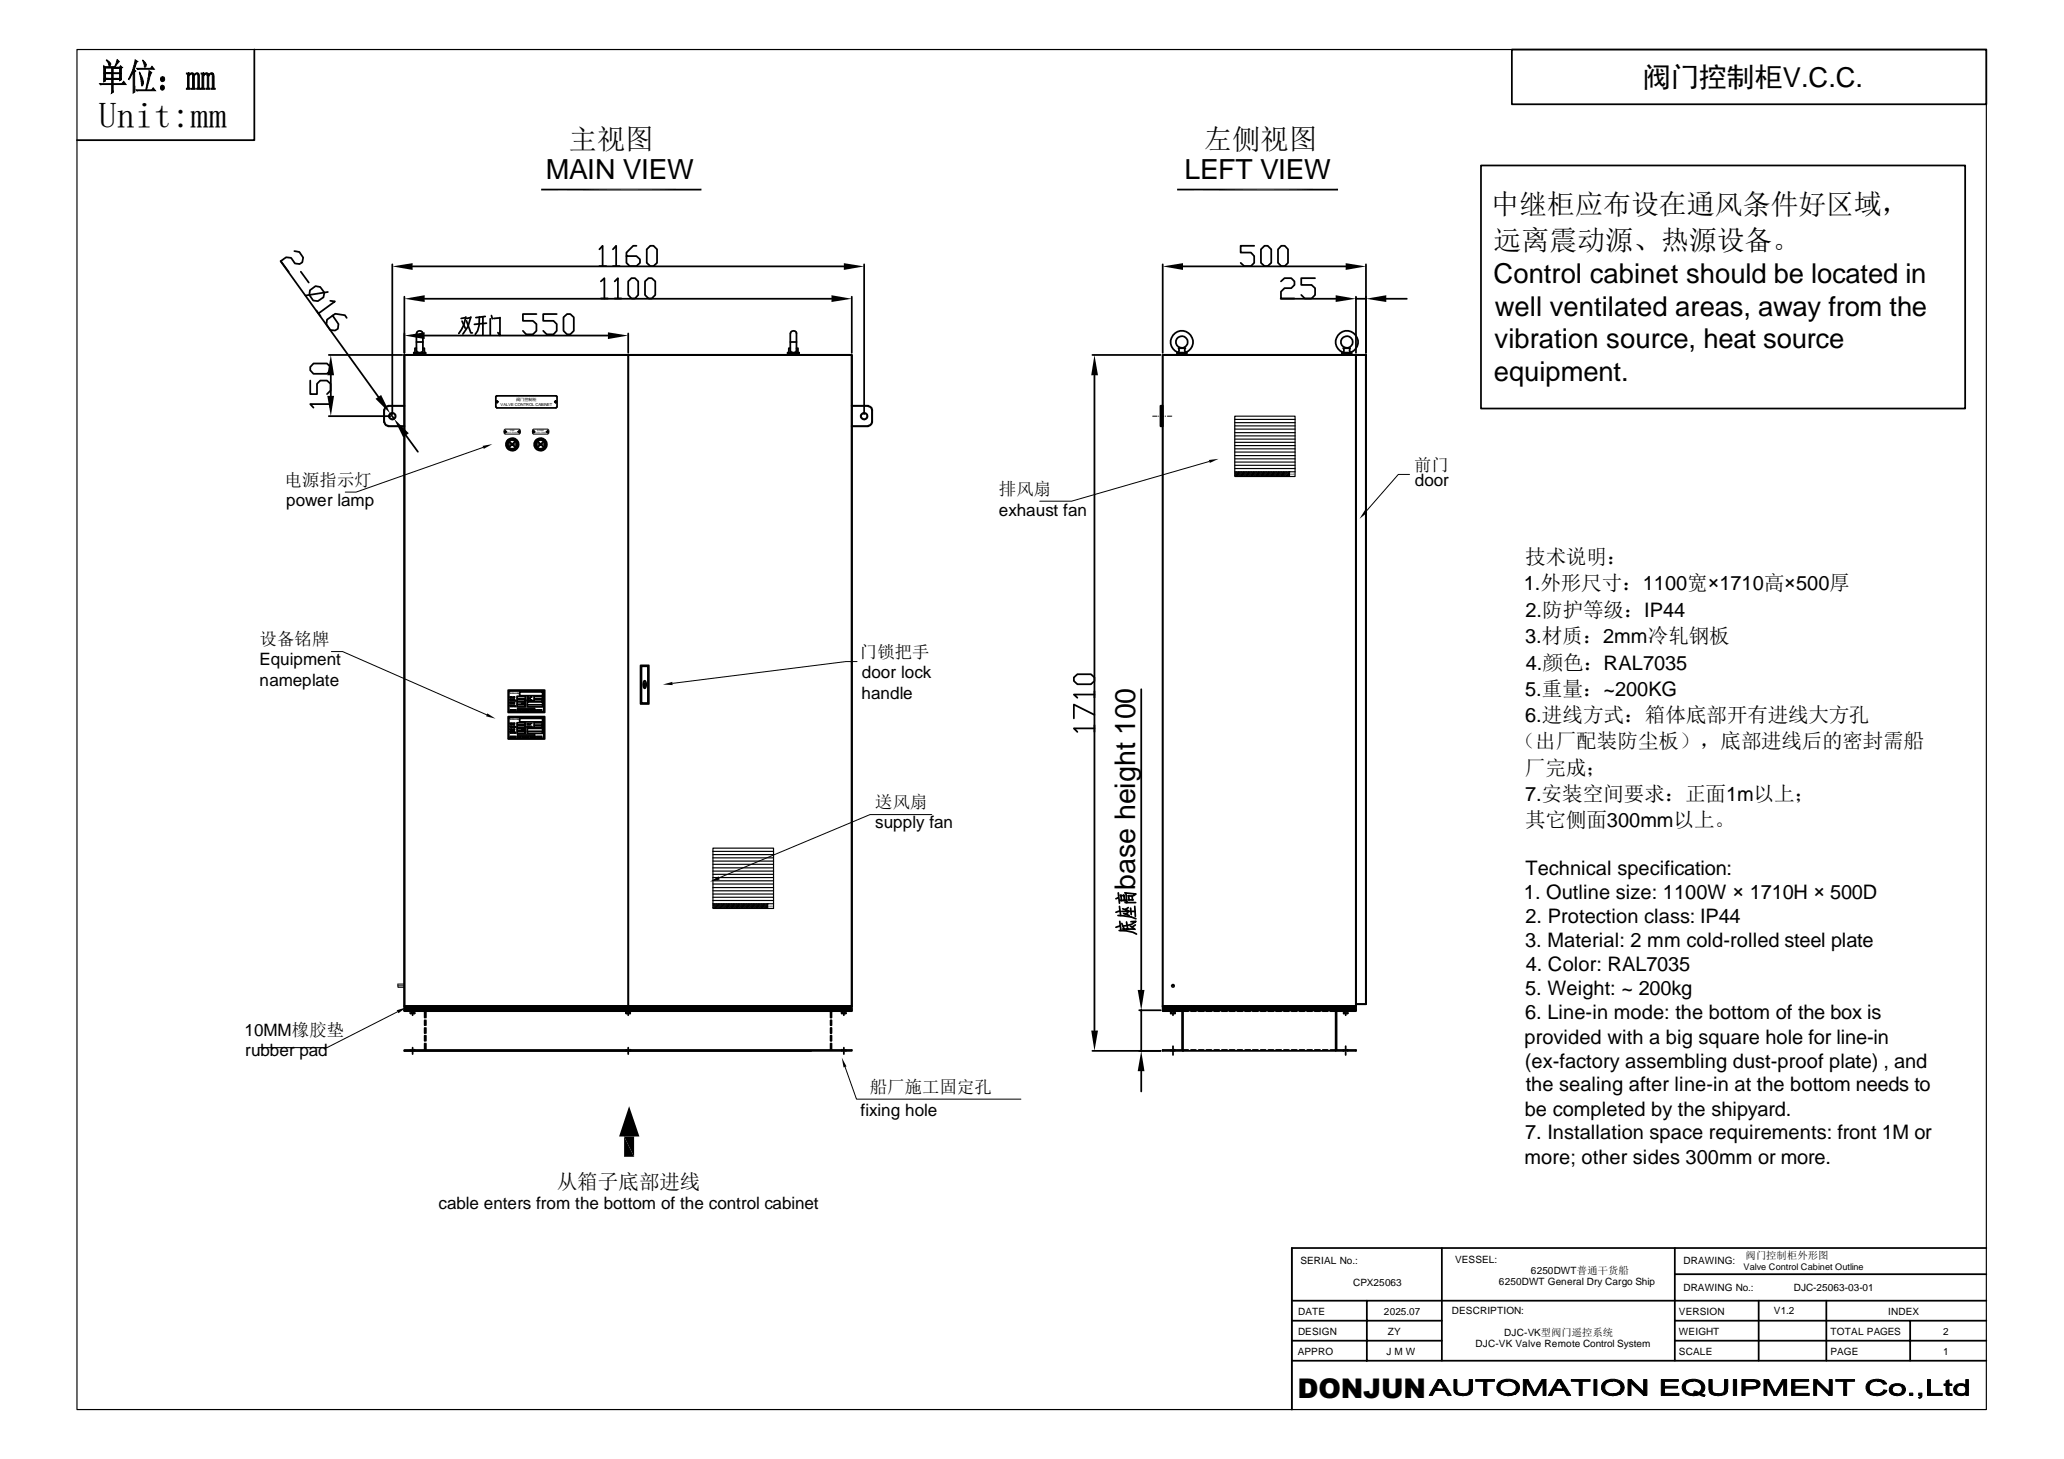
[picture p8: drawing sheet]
<svg xmlns="http://www.w3.org/2000/svg" width="297mm" height="210mm" viewBox="0 0 297 210" stroke-linecap="round" stroke-linejoin="round" font-family="sans-serif">
<defs><g id="words">
<text font-size="5.2" x="14.2" y="18.4">Unit:mm</text>
<g font-size="4.1">
<text x="81.9" y="21.5">主视图</text>
<text x="173.3" y="21.5">左侧视图</text>
<text x="163.4" y="128.1" transform="rotate(-90 163.4 128.1)">base height 100</text>
</g>
<g font-size="4">
<text x="236.4" y="12.5">阀门控制柜V.C.C.</text>
<text x="78.6" y="25.8">MAIN VIEW</text>
<text x="170.5" y="25.7">LEFT VIEW</text>
<text x="214.6" y="30.8">中继柜应布设在通风条件好区域，</text>
<text x="215" y="36">远离震动源、热源设备。</text>
</g>
<g font-size="3.9">
<text x="215" y="40.7">Control cabinet should be located in</text>
<text x="215.1" y="45.4">well ventilated areas, away from the</text>
<text x="215.1" y="50.1">vibration source, heat source</text>
<text x="215" y="54.8">equipment.</text>
<text x="186.7" y="201.1">DONJUN</text>
</g>
<g font-size="3">
<text x="219.5" y="81.1">技术说明：</text>
<text x="218" y="107.7">（出厂配装防尘板），底部进线后的密封需船</text>
<text x="219.4" y="111.4">厂完成；</text>
<text x="219.5" y="119">其它侧面300mm以上。</text>
<text x="80.1" y="171.1">从箱子底部进线</text>
</g>
<g font-size="2.9">
<text x="219.3" y="84.9">1.外形尺寸：1100宽×1710高×500厚</text>
<text x="219.5" y="88.7">2.防护等级：IP44</text>
<text x="219.5" y="92.5">3.材质：2mm冷轧钢板</text>
<text x="219.5" y="100.1">5.重量：~200KG</text>
<text x="219.6" y="96.3">4.颜色：RAL7035</text>
<text x="219.5" y="103.9">6.进线方式：箱体底部开有进线大方孔</text>
<text x="219.5" y="115.2">7.安装空间要求：正面1m以上；</text>
<text x="219.5" y="125.9">Technical specification:</text>
<text x="219.3" y="129.4">1. Outline size: 1100W × 1710H × 500D</text>
<text x="219.5" y="136.3">3. Material: 2 mm cold-rolled steel plate</text>
<text x="219.5" y="132.8">2. Protection class: IP44</text>
<text x="219.5" y="143.2">5. Weight: ~ 200kg</text>
<text x="219.6" y="139.8">4. Color: RAL7035</text>
<text x="219.5" y="146.7">6. Line-in mode: the bottom of the box is</text>
<text x="219.4" y="150.1">provided with a big square hole for line-in</text>
<text x="219.4" y="153.6">(ex-factory assembling dust-proof plate) , and</text>
<text x="219.4" y="160.5">be completed by the shipyard.</text>
<text x="219.6" y="157">the sealing after line-in at the bottom needs to</text>
<text x="219.4" y="167.4">more; other sides 300mm or more.</text>
<text x="219.5" y="163.9">7. Installation space requirements: front 1M or</text>
</g>
<g font-size="2.5">
<text x="41" y="69.9">电源指示灯</text>
<text x="143.7" y="71.2">排风扇</text>
<text x="203.5" y="67.7">前门</text>
<text x="203.6" y="70">door</text>
<text x="41.2" y="72.8">power lamp</text>
<text x="143.7" y="74.2">exhaust fan</text>
<text x="37.3" y="95.7">Equipment</text>
<text x="37.4" y="92.8">设备铭牌</text>
<text x="123.7" y="94.6">门锁把手</text>
<text x="37.4" y="98.7">nameplate</text>
<text x="124" y="100.5">handle</text>
<text x="124" y="97.6">door lock</text>
<text x="126" y="116.2">送风扇</text>
<text x="126" y="119.2">supply fan</text>
<text x="35.2" y="149">10MM橡胶垫</text>
<text x="35.3" y="151.9">rubber pad</text>
<text x="123.9" y="160.5">fixing hole</text>
<text x="125.2" y="157.2">船厂施工固定孔</text>
<text x="63.1" y="173.9">cable enters from the bottom of the control cabinet</text>
</g>
<text font-size="1.5" x="251.2" y="181.2">阀门控制柜外形图</text>
<g font-size="1.4">
<text x="187.1" y="181.9">SERIAL No.:</text>
<text x="194.7" y="185">CPX25063</text>
<text x="209.4" y="181.8">VESSEL:</text>
<text x="215.7" y="184.8">6250DWT General Dry Cargo Ship</text>
<text x="220.3" y="183.2">6250DWT普通干货船</text>
<text x="242.3" y="185.7">DRAWING No.:</text>
<text x="242.3" y="181.9">DRAWING:</text>
<text x="258.1" y="185.7">DJC-25063-03-01</text>
<text x="186.8" y="189.2">DATE</text>
<text x="199.2" y="189.2">2025.07</text>
<text x="208.9" y="189">DESCRIPTION:</text>
<text x="241.6" y="189.2">VERSION</text>
<text x="255.3" y="189.1">V1.2</text>
<text x="271.7" y="189.2">INDEX</text>
<text x="186.8" y="195">APPRO</text>
<text x="186.8" y="192.1">DESIGN</text>
<text x="199.5" y="195">J M W</text>
<text x="199.7" y="192.1">ZY</text>
<text x="212.3" y="193.8">DJC-VK Valve Remote Control System</text>
<text x="216.5" y="192.2">DJC-VK型阀门遥控系统</text>
<text x="241.6" y="192.1">WEIGHT</text>
<text x="241.6" y="195">SCALE</text>
<text x="263.4" y="192.1">TOTAL PAGES</text>
<text x="263.4" y="195">PAGE</text>
<text x="279.6" y="192.1">2</text>
<text x="279.6" y="195">1</text>
</g>
<text font-size="1.3" x="250.9" y="182.8">Valve Control Cabinet Outline</text>
<g font-size=".6">
<text x="72" y="58.3">VALVE CONTROL CABINET</text>
<text x="74.3" y="57.8">阀门控制柜</text>
</g>
<g font-size=".3">
<text x="73.3" y="62.1">主电源</text>
<text x="77.3" y="62.1">备用电源</text>
<text x="185.6" y="68.3">KAKU</text>
<text x="73.3" y="99.8">DONJUN</text>
<text x="73.3" y="103.6">DONJUN</text>
<text x="110.5" y="130.5">KAKU</text>
</g>
<g font-size=".2">
<text x="73" y="62.3">MAIN POWER</text>
<text x="76.9" y="62.3">SPARE POWER</text>
</g>
</g></defs>
<g fill="#000" stroke="#000" stroke-width=".14">
<path d="M14.9 11.4h1.2h-.9v.3l-.3 .1z" fill-rule="evenodd"/>
<path d="M14.9 9.5l.3 .2h1.3h-1.6z" fill-rule="evenodd"/>
<path d="M15.3 8.7l.3 .1a.42 .42 0 0 1 .3 .3 .42 .42 0 0 1-.2 .4z" fill-rule="evenodd"/>
<path d="M16.1 11.4h1.1h-.9v.6h-.2z" fill-rule="evenodd"/>
<path d="M15.2 10.5h.9v-.7h1.1h-.9v.7z" fill-rule="evenodd"/>
<path d="M16.1 12.2h.2v1.1l-.3 .1z" fill-rule="evenodd"/>
<path d="M16.1 10.6h.2v.7h-.2z" fill-rule="evenodd"/>
<path d="M15.2 9.7h1.3l.3-1.1 .4 .3-.7 .8z" fill-rule="evenodd"/>
<path d="M14.9 9.7h2.3l.1-.2 .3 .2-2.4 .1v.7h1.1h-1.4z" fill-rule="evenodd"/>
<path d="M15.2 11.3h2v-.7h.3v.8z" fill-rule="evenodd"/>
<path d="M14.9 10.5h2.3v-.7h-1.1l1.5-.1-.1 .2v.7h-2.3v.7l2.3 .1v.1l-.3 .1v-.2h-2.3z" fill-rule="evenodd"/>
<path d="M14.3 12h3.2l.3-.3 .3 .5h-3.6z" fill-rule="evenodd"/>
<path d="M19.2 10.3h.2v2.1v.8l-.2 .2z" fill-rule="evenodd"/>
<path d="M19.5 8.6l.3 .3h-.1l-.4 1.1 .2 .2-.3 .1-.6 1.1h-.1l.7-1.5z" fill-rule="evenodd"/>
<path d="M20.1 10.4l.1 .1 .3 .8a.94 .94 0 0 1 0 1h-.1z" fill-rule="evenodd"/>
<path d="M20.5 8.7l.4 .4a.34 .34 0 0 1 .2 .3 .34 .34 0 0 1-.3 .3z" fill-rule="evenodd"/>
<path d="M21.4 10.2l.4 .2-.3 .7-.4 1.7-.1 .1z" fill-rule="evenodd"/>
<path d="M19.7 9.8h2l.2-.3 .3 .5h-2.4z" fill-rule="evenodd"/>
<path d="M19.6 12.9h2.2l.2-.3 .4 .5h-2.7z" fill-rule="evenodd"/>
<path d="M26.8 10.5l.4-.1v.4h.1l-.1 .2v1.5l.2 .3h-.6l.2-.2v-1.8z" fill-rule="evenodd"/>
<path d="M27.3 10.6h.2l-.2 .2h-.1z" fill-rule="evenodd"/>
<path d="M27.3 10.6a.32 .32 0 0 1 .4-.1 .32 .32 0 0 1 .2 .3h-.2l-.1-.2z" fill-rule="evenodd"/>
<path d="M27.7 10.8l.4-.2a.31 .31 0 0 1 .2-.1 .31 .31 0 0 1 .3 .1l-.5 .1-.1 .3v1.7h.1v.1h-.6l.2-.2z" fill-rule="evenodd"/>
<path d="M28.3 10.6h.3l.1 .2v1.7l.2 .3h-.6l.2-.2v-1.7l-.1-.2z" fill-rule="evenodd"/>
<path d="M28.9 10.5l.4-.1v.4h.1l-.1 .2v1.6l.2 .1v.1h-.6v-.1h.2v-2l-.2-.1z" fill-rule="evenodd"/>
<path d="M29.4 10.6h.3l-.3 .2h-.1z" fill-rule="evenodd"/>
<path d="M29.4 10.6a.35 .35 0 0 1 .4-.1 .35 .35 0 0 1 .2 .3h-.2l-.1-.2z" fill-rule="evenodd"/>
<path d="M29.8 10.8h.2l.1-.2a.34 .34 0 0 1 .6 0l-.4 .1-.3 .3v1.5l.2 .3h-.5l.1-.2z" fill-rule="evenodd"/>
<path d="M30.4 10.6h.3l.1 .1v1.9l.2 .1v.1h-.6v-.1h.2v-2z" fill-rule="evenodd"/>
<path d="M73.3 100.2h.2v.1h-.2z" fill-rule="evenodd"/>
<path d="M73.3 100.6h.2v.1h-.2z" fill-rule="evenodd"/>
<path d="M73.3 101h.2v.1h-.2z" fill-rule="evenodd"/>
<path d="M73.3 101.4h.2v.1h-.2z" fill-rule="evenodd"/>
<path d="M73.3 104h.2v.2h-.2z" fill-rule="evenodd"/>
<path d="M73.3 104.4h.2v.1h-.2z" fill-rule="evenodd"/>
<path d="M73.3 104.8h.2v.2h-.2z" fill-rule="evenodd"/>
<path d="M73.3 105.2h.2v.1h-.2z" fill-rule="evenodd"/>
<path d="M73.6 100.2h.1v.1h-.1z" fill-rule="evenodd"/>
<path d="M73.6 100.6h.1v.1h-.1z" fill-rule="evenodd"/>
<path d="M73.6 101h.1v.1h-.1z" fill-rule="evenodd"/>
<path d="M73.6 101.4h.1v.1h-.1z" fill-rule="evenodd"/>
<path d="M73.6 104h.1v.2h-.1z" fill-rule="evenodd"/>
<path d="M73.6 104.4h.1v.1h-.1z" fill-rule="evenodd"/>
<path d="M73.6 104.8h.1v.2h-.1z" fill-rule="evenodd"/>
<path d="M73.6 105.2h.1v.1h-.1z" fill-rule="evenodd"/>
<path d="M73.4 100.3h.4v.2h-.4z" fill-rule="evenodd"/>
<path d="M73.4 100.7h.4v.2h-.4z" fill-rule="evenodd"/>
<path d="M73.4 101.1h.4v.2h-.4z" fill-rule="evenodd"/>
<path d="M73.4 104.2h.4v.1h-.4z" fill-rule="evenodd"/>
<path d="M73.4 104.5h.4v.2h-.4z" fill-rule="evenodd"/>
<path d="M73.4 105h.4v.1h-.4z" fill-rule="evenodd"/>
<path d="M73.8 100.2h.1v.1h-.1z" fill-rule="evenodd"/>
<path d="M73.8 100.6h.1v.1h-.1z" fill-rule="evenodd"/>
<path d="M73.8 101h.1v.1h-.1z" fill-rule="evenodd"/>
<path d="M73.8 101.4h.1v.1h-.1z" fill-rule="evenodd"/>
<path d="M73.4 101.5h.5v.2h-.5z" fill-rule="evenodd"/>
<path d="M73.8 104h.1v.2h-.1z" fill-rule="evenodd"/>
<path d="M73.8 104.4h.1v.1h-.1z" fill-rule="evenodd"/>
<path d="M73.8 104.8h.1v.2h-.1z" fill-rule="evenodd"/>
<path d="M73.8 105.2h.1v.1h-.1z" fill-rule="evenodd"/>
<path d="M73.4 105.3h.5v.2h-.5z" fill-rule="evenodd"/>
<path d="M73.9 100.3h.2v.2h-.2z" fill-rule="evenodd"/>
<path d="M73.8 101.1h.3v.2h-.3z" fill-rule="evenodd"/>
<path d="M73.9 104.2h.2v.1h-.2z" fill-rule="evenodd"/>
<path d="M73.8 105h.3v.1h-.3z" fill-rule="evenodd"/>
<path d="M74 100.2h.1v.1h-.1z" fill-rule="evenodd"/>
<path d="M74 100.6h.1v.1h-.1z" fill-rule="evenodd"/>
<path d="M74 101h.1v.1h-.1z" fill-rule="evenodd"/>
<path d="M74 101.4h.1v.1h-.1z" fill-rule="evenodd"/>
<path d="M74 104h.1v.2h-.1z" fill-rule="evenodd"/>
<path d="M74 104.4h.1v.1h-.1z" fill-rule="evenodd"/>
<path d="M74 104.8h.1v.2h-.1z" fill-rule="evenodd"/>
<path d="M74 105.2h.1v.1h-.1z" fill-rule="evenodd"/>
<path d="M73.4 102.1h.8v.2h-.8z" fill-rule="evenodd"/>
<path d="M74 101.5h.2v.2h-.2z" fill-rule="evenodd"/>
<path d="M73.4 105.9h.8v.2h-.8z" fill-rule="evenodd"/>
<path d="M74 105.3h.2v.2h-.2z" fill-rule="evenodd"/>
<path d="M73.9 100.7h.4v.2h-.4z" fill-rule="evenodd"/>
<path d="M73.9 104.5h.4v.2h-.4z" fill-rule="evenodd"/>
<path d="M74.4 102.1h.6v.2h-.6z" fill-rule="evenodd"/>
<path d="M74.4 105.9h.6v.2h-.6z" fill-rule="evenodd"/>
<path d="M75 101.1h.2v.1h-.2z" fill-rule="evenodd"/>
<path d="M75 104.9h.2v.1h-.2z" fill-rule="evenodd"/>
<path d="M75.2 101.1h.3v.1h-.3z" fill-rule="evenodd"/>
<path d="M75.2 104.9h.3v.1h-.3z" fill-rule="evenodd"/>
<path d="M75.8 100.2l.1 .1z" fill-rule="evenodd"/>
<path d="M75.8 100.6h.1v.2h-.1z" fill-rule="evenodd"/>
<path d="M75.8 104l.1 .2z" fill-rule="evenodd"/>
<path d="M75.8 104.5h.1v.1h-.1z" fill-rule="evenodd"/>
<path d="M75.1 102.1h1v.2h-1z" fill-rule="evenodd"/>
<path d="M76.1 100.2v.1z" fill-rule="evenodd"/>
<path d="M75.8 100.4h.3v.1h-.3z" fill-rule="evenodd"/>
<path d="M76 100.6h.1v.2h-.1z" fill-rule="evenodd"/>
<path d="M75.1 105.9h1v.2h-1z" fill-rule="evenodd"/>
<path d="M76.1 104v.2z" fill-rule="evenodd"/>
<path d="M75.8 104.2h.3v.1h-.3z" fill-rule="evenodd"/>
<path d="M76 104.5h.1v.1h-.1z" fill-rule="evenodd"/>
<path d="M76.3 100.2l.1 .1z" fill-rule="evenodd"/>
<path d="M76.2 100.4h.2v.1h-.2z" fill-rule="evenodd"/>
<path d="M76.2 100.6h.2v.2h-.2z" fill-rule="evenodd"/>
<path d="M76.3 104l.1 .2z" fill-rule="evenodd"/>
<path d="M76.2 104.2h.2v.1h-.2z" fill-rule="evenodd"/>
<path d="M76.2 104.5h.2v.1h-.2z" fill-rule="evenodd"/>
<path d="M75.8 100.8h.7v.1h-.7z" fill-rule="evenodd"/>
<path d="M75.8 104.6h.7v.1h-.7z" fill-rule="evenodd"/>
<path d="M76.5 100.2l.1 .1z" fill-rule="evenodd"/>
<path d="M76.4 100.6h.2v.2h-.2z" fill-rule="evenodd"/>
<path d="M76.5 104l.1 .2z" fill-rule="evenodd"/>
<path d="M76.4 104.5h.2v.1h-.2z" fill-rule="evenodd"/>
<path d="M76.5 100.8h.3v.1h-.3z" fill-rule="evenodd"/>
<path d="M76.5 104.6h.3v.1h-.3z" fill-rule="evenodd"/>
<path d="M74.5 101.9h2.5v.2h-2.5z" fill-rule="evenodd"/>
<path d="M74.5 105.6h2.5v.2h-2.5z" fill-rule="evenodd"/>
<path d="M76.2 102.1h1v.2h-1z" fill-rule="evenodd"/>
<path d="M76.2 105.9h1v.2h-1z" fill-rule="evenodd"/>
<path d="M77.3 102.1h.7v.2h-.7z" fill-rule="evenodd"/>
<path d="M77.3 105.9h.7v.2h-.7z" fill-rule="evenodd"/>
<path d="M207 198.5h.5l-.3 .2-.5 1.1 1.2 .2h-1.4l-.4 .8h-.4z" fill-rule="evenodd"/>
<path d="M207.2 198.7l.3-.2 1.4 2.3h-.5l-.5-.8-1.2-.2h1.1z" fill-rule="evenodd"/>
<path d="M209.2 198.5h.5v1.5a.63 .63 0 0 0 .8 .5h-1l-.2-.2z" fill-rule="evenodd"/>
<path d="M211.4 198.5h.5v1.5l-.2 .4a1.9 1.9 0 0 1-1.8 .3l-.4-.2h1.3l.6-.2v-.3z" fill-rule="evenodd"/>
<path d="M212.4 198.5h2.7v.2h-1.1v2.1h-.5v-2.1h-1.1z" fill-rule="evenodd"/>
<path d="M215.7 198.9l.3-.2h1a1 1 0 0 0-1.1 .7l.1 .6 .2 .3 .3 .2h1.6a2.72 2.72 0 0 1-1.9 .1 1.12 1.12 0 0 1-.8-.8v-.4z" fill-rule="evenodd"/>
<path d="M216 198.7l.7-.3h.6a1.35 1.35 0 0 1 1.4 1.1l-.1 .6-.5 .4h-1.1h.6l.4-.3 .1-.2a.75 .75 0 0 0 0-.8l-.1-.1-.4-.3z" fill-rule="evenodd"/>
<path d="M219.2 198.5h.7l-.2 .3v2h-.5z" fill-rule="evenodd"/>
<path d="M219.9 198.5l1 1.9-.2 .4-1-2z" fill-rule="evenodd"/>
<path d="M221.9 198.5h.6l-.4 .4-1 1.9h-.4z" fill-rule="evenodd"/>
<path d="M222.1 198.9l.4-.4v2.3h-.4z" fill-rule="evenodd"/>
<path d="M224.1 198.5h.5l-.2 .3-.6 1 1.3 .2h-1.4l-.4 .8h-.5z" fill-rule="evenodd"/>
<path d="M224.4 198.7l.2-.2 1.4 2.3h-.5l-.4-.8-1.3-.2h1.2z" fill-rule="evenodd"/>
<path d="M226.1 198.5h2.7v.2h-1.1v2.1h-.4v-2.1h-1.2z" fill-rule="evenodd"/>
<path d="M230.8 198.9l.3-.2h1a1.05 1.05 0 0 0-1.1 .7v.6l.5 .5h1.7a2.72 2.72 0 0 1-1.9 .1 1.21 1.21 0 0 1-.8-.7v-.5z" fill-rule="evenodd"/>
<path d="M231.1 198.7l.7-.3h.6a1.42 1.42 0 0 1 1.3 1 1.03 1.03 0 0 1-.5 1.1h-1.1h.4a1.01 1.01 0 0 0 .8-.8v-.2a1.04 1.04 0 0 0-1-.8z" fill-rule="evenodd"/>
<path d="M234.3 198.5h.5l-.1 2.3h-.4z" fill-rule="evenodd"/>
<path d="M234.8 198.5l1.7 1.8v.5l-1.8-1.8z" fill-rule="evenodd"/>
<path d="M236.5 198.5h.5v2.3h-.5z" fill-rule="evenodd"/>
<path d="M239.1 198.5h2.4v.2h-1.9v.7h1.8v.3h-1.8v.8h2v.3h-2.5z" fill-rule="evenodd"/>
<path d="M242.3 199l.4-.4 1 .1a1.14 1.14 0 0 0-1.1 .7v.4l.1 .3 .4 .3 2.1 .2h-.7l-.7 .2h-.6a1.31 1.31 0 0 1-1.1-1v-.4z" fill-rule="evenodd"/>
<path d="M242.7 198.6a2.53 2.53 0 0 1 1.8 0 1.08 1.08 0 0 1 .8 .9v.5l-.2 .3h-.6l.3-.3 .1-.5a1.07 1.07 0 0 0-1-.8z" fill-rule="evenodd"/>
<path d="M245.9 198.5h.5l.1 1.7 .2 .2 .6 .1h-1.1l-.1-.1-.2-.4z" fill-rule="evenodd"/>
<path d="M248.2 198.5h.5v1.3l-.2 .6a1.73 1.73 0 0 1-1.8 .3l-.5-.2h1.4l.5-.2 .1-.4z" fill-rule="evenodd"/>
<path d="M250.7 198.5l2.2 .1 .2 .1h-2v.9h2l-.2 .1-.6 .1h-1.2v1h-.4z" fill-rule="evenodd"/>
<path d="M251.1 199.6l1.2-.1a.42 .42 0 0 0 .5-.3 .42 .42 0 0 0-.5-.4l-.3-.1h1.1l.2 .4-.1 .3-.1 .2z" fill-rule="evenodd"/>
<path d="M253.9 198.5h.6l-.2 .3v2h-.4z" fill-rule="evenodd"/>
<path d="M254.5 198.5l1 1.9-.2 .4-1-2z" fill-rule="evenodd"/>
<path d="M256.5 198.5h.6l-.4 .4-1 1.9h-.4z" fill-rule="evenodd"/>
<path d="M256.7 198.9l.4-.4v2.3h-.4z" fill-rule="evenodd"/>
<path d="M257.8 198.5h2.5v.2h-2v.7h1.9v.3h-1.9v.8h2.1v.3h-2.6z" fill-rule="evenodd"/>
<path d="M261 198.5h.5l-.1 2.3h-.4z" fill-rule="evenodd"/>
<path d="M261.5 198.5l1.8 1.8-.1 .5-1.8-1.8z" fill-rule="evenodd"/>
<path d="M263.3 198.5h.4v2.3h-.5z" fill-rule="evenodd"/>
<path d="M264.2 198.5h2.7v.2h-1.1v2.1h-.5v-2.1h-1.1z" fill-rule="evenodd"/>
<path d="M268.9 198.8a2.34 2.34 0 0 1 2.2-.1h-1.2a.99 .99 0 0 0-.9 .7v.4a1.09 1.09 0 0 0 1.1 .7h-1l-.3-.2-.2-.3-.1-.6z" fill-rule="evenodd"/>
<path d="M269.1 200.5h1.4l.4-.2 .2-.3h.5a1.37 1.37 0 0 1-1 .8h-1z" fill-rule="evenodd"/>
<path d="M270.2 198.7h.9l.4 .4-.5 .1-.3-.4z" fill-rule="evenodd"/>
<path d="M272.1 199.4l.1-.1h.8a.64 .64 0 0 0-.7 .6 .64 .64 0 0 0 .7 .6h-.8l-.2-.2-.1-.5z" fill-rule="evenodd"/>
<path d="M272.2 199.3l.2-.1a1.56 1.56 0 0 1 1.4 0l.3 .3 .1 .5a1.03 1.03 0 0 1-1.3 .8l-.4-.1-.3-.2h1a.65 .65 0 0 0 .6-.5 .65 .65 0 0 0-.4-.7z" fill-rule="evenodd"/>
<path d="M277.4 198.5h.4v2h1.7v.3h-2.1z" fill-rule="evenodd"/>
<path d="M280.1 198.7l.4-.2v.6h.4v.2h-.4v1.1l.2 .1h-.6v-1.2h-.3v-.2h.3z" fill-rule="evenodd"/>
<path d="M281.3 199.4a1.32 1.32 0 0 1 1.6-.1h-.9l-.3 .3-.1 .6 .2 .3h.5h-.8l-.3-.2v-.6z" fill-rule="evenodd"/>
<path d="M282.9 198.5h.4v2.3h-.4v-.3h-.5h.3l.2-.3v-.5a.67 .67 0 0 0-.7-.4h.7z" fill-rule="evenodd"/>
<path d="M229.4 198.5h.4v2.3h-.4z" fill-rule="evenodd"/>
<path d="M243.8 200.1l.7 .2h.6l-.3 .2h.1h-1.2h.5l-.5-.2z" fill-rule="evenodd"/>
<path d="M244.5 200.6l.9 .1-.1 .2z" fill-rule="evenodd"/>
<path d="M249.5 198.5h.4v2.3h-.4z" fill-rule="evenodd"/>
<path d="M274.8 200.4h.5v.4h-.5z" fill-rule="evenodd"/>
<path d="M276.1 200.4h.5v.5l-.2 .2-.2 .1-.1-.1 .2-.1 .1-.2h-.3z" fill-rule="evenodd"/>
<path d="M280.1 200.5h.8l.1 .3h-.6z" fill-rule="evenodd"/>
<path d="M281.5 200.5h1.4a1.14 1.14 0 0 1-1.4 0z" fill-rule="evenodd"/>
<circle cx="23.4" cy="12.6" r=".33"/>
<circle cx="23.4" cy="11.4" r=".33"/>
</g>
<g fill="none" stroke="#000" stroke-width=".25">
<path d="M36.6 7.1v13.1h-25.5M217.6 7.1h68.3v7.9h-68.3zM40.4 37.6l14.1 19.5M42.4 36.1l.7 .2 .5 .8-.1 .6-.4 .3-.7-.1-.5-.8-.7-.1-.8 .6 1.2 1.5M43.3 39.1l1.1 1.6M56.5 38v21.6M59.4 38.3h62M77.9 27.3h23.1M86.3 35.9l.4-.5v2.9M86.3 38.3h.9M88.2 35.9l.5-.5v2.9M88.2 38.3h1"/>
<path d="M91.6 35.4h-.5l-.9 .9v1.5l.4 .5h1l.5-.5v-.5l-.5-.5h-1.4M93.1 35.9l.5-.5h.5l.5 .5v1.9l-.5 .5h-.5l-.5-.5zM124.4 38v21.6M167.3 38v12.8M169.4 27.3h23.2M170.3 38.3h23.4M180.5 35.4h-2v.9h1.5l.5 .5v1l-.5 .5h-.9l-.6-.5M181.5 35.9l.5-.5h.4l.6 .5v1.9l-.6 .5h-.4l-.5-.5zM184.4 35.4h.5l.5 .5v1.9l-.5 .5h-.5l-.5-.5v-1.9zM196.6 38v12.8M213.1 23.8h69.7v35h-69.7zM44.6 41.8l.8-.6 .7 .1 .6 .8-.1 .7-.9 .5-.6-.1-.6-.8z"/>
<path d="M44.6 54.8v1.9h1v-1.5l.5-.4h1l.5 .4v1l-.5 .5M45.1 52.3h2l.5 .5v.5l-.5 .5h-2l-.5-.5v-.5zM45.5 44.7l.6 .8M47.2 42l-3.2 .5M47.3 51.1h10.6M47.3 59.9h8.9M47.5 43.3l.7 .1-2.4 1.7M47.6 58.1h-3l.5 .5M47.6 57.7v.9M47.6 54v3M47.9 45.4l.8 1.2-.1 .7-.4 .3-.7-.1-.5-.8 .1-.7 1.1-.9 1.4 .3 .3 .3M56.2 59.5l.5 .8"/>
<path d="M58.2 42.7v8.1M59.5 50.7h1.7v.2h-1.7zM59.9 50.1h-.2v.6M59.9 47.9v2.5l.1 .2 .2 .1M59.9 49.2h1M60 47.9a.43 .43 0 0 1 .4-.3 .43 .43 0 0 1 .4 .3M60 51.1v-.2h.8v.2M60.1 50.9v.2M60.7 50.9v.2M60.9 50.1h.2v.6M60.9 47.9v2.6l-.3 .2M61.1 43h58.6"/>
<path d="M61.1 48.3h26.4M66.5 46.2l.5 1M67 45.7l-.6 .1M67 45.6l-.3 1.2-.7 1.2M67.1 46.2l.7 1.7h.2M67.7 45.7l-.5 .1M67.8 45.6l-.5 1.4-.7 1.1M69 45.6l-.1 1.2-.2 .8-.3 .5M69.5 45.6v2.6M69.8 45.5l-1.3 .2M70 46.5l-1.7 .2M70.6 45.9v2.3"/>
<path d="M70.7 45.4l.2 .5M71.4 57v1.6M71.4 57h.1h8.5h.1M71.4 58.6h.1M71.4 57.8h.3M71.4 57.8l.2-.1v.2zM71.5 58.7h8.5M71.5 57.7v.3M72 45.7v2.6l-.3-.4M72 45.7l-.9 .1M77.2 45.2h-1.9v1h1.4l.5 .4v1l-.5 .5h-1l-.4-.5M79.8 57.8h.3"/>
<path d="M79.9 57.8l.1-.1v.2zM80 57.7v.3M80.1 45.2h-1.9v1h1.5l.4 .4v1l-.4 .5h-1l-.5-.5M80.1 58.6h-.1M80.2 57v1.6M81.1 45.6l.5-.4h.5l.5 .4v2l-.5 .5h-.5l-.5-.5zM86.5 40.5l.5-.5v2.9M86.5 42.9h1M88.5 40.5l.4-.5v2.9M88.5 42.9h.9M90.4 48v2.8M90.9 40h.5l.4 .5v1.9l-.4 .5h-.5l-.5-.5v-1.9z"/>
<path d="M92.8 40.5l.5-.5h.5l.5 .5v1.9l-.5 .5h-.5l-.5-.5zM113.4 50.7h1.6v.2h-1.6zM113.7 50.1h-.2v.6M113.7 47.9v2.6l.1 .1 .2 .1M113.7 49.2h.9M113.8 47.9a.43 .43 0 0 1 .4-.3 .43 .43 0 0 1 .4 .3v2.5a.29 .29 0 0 1-.3 .3M113.8 51.1v-.2h.8v.2M113.8 50.9v.2M114.5 50.9v.2M114.6 50.1h.2v.6M116.7 51.1h-58.5v93.7M122.6 42.7v8.1"/>
<path d="M122.6 51.1v93.7l-.6 .5M157.2 51.1h9.8M157.5 54v94.3M169.4 51.1h27.2M169.4 50.7h1.4v.2h-1.4zM169.5 50.7a1.61 1.61 0 0 1-.7-2.5 1.61 1.61 0 0 1 2.6 0 1.61 1.61 0 0 1-.7 2.5M169.6 50.7l.1-.3-.1-.3h1l-.1 .4 .1 .2M169.7 50.9v.2M170.5 50.9v.2M184.3 43h7.9M184.3 40.5l.6-.5h.9l.5 .5v.5l-.5 .5h-.9l-.6 .5v.9h2M189.3 40h-2v1h1.5l.5 .5v.9l-.5 .5h-1l-.5-.5"/>
<path d="M193.1 50.7h1.4v.2h-1.4zM193.2 50.7a1.61 1.61 0 0 1-.7-2.5 1.61 1.61 0 0 1 2.6 0 1.61 1.61 0 0 1-.7 2.5M193.3 50.7l.1-.1-.1-.5h1l-.1 .3 .2 .3M193.5 50.9v.2M194.2 50.9v.2M195.1 43h1.5M195.1 42.7v8.1M199.5 43h3M58.4 62.6l1.7 2.4M72.6 62.1h.3M72.6 62.1l.2-.1v.2zM72.7 62v.2"/>
<path d="M73.1 63.3l1.2 1.2M74.3 63.3l-1.2 1.2M74.5 62.1h.3M74.6 62.1l.1-.1v.2zM74.7 62v.2M76.7 62.1h.2M76.7 62.1l.2-.1v.2zM76.8 62v.2M77.2 63.3l1.2 1.2M78.4 63.3l-1.2 1.2M78.6 62.1h.3M78.7 62.1l.2-.1v.2z"/>
<path d="M78.8 62v.2M73.1 99.3h5.3v3.2h-5.3zM73.2 99.4h.1zM73.2 99.6v2.6M73.3 99.4l-.1 .1M73.4 99.4h4.7l.2 .1M74.8 99.5h3.3v.6h-3.3zM78.2 99.4h.1zM78.3 99.6v2.6M92.2 95.7h1.2v5.6h-1.2zM92.3 95.9h.9v5.2h-.9zM92.7 98h.2l.1 .4-.1 .4-.1 .2-.2-.4z"/>
<path d="M92.7 98.3h.1v.5h-.1zM154.5 97.5l.6-.5h1.9l.5 .5v.5l-.5 .4h-1.9l-.6-.4zM157.5 99.9h-3l.6 .5M164.2 99.2v43.2M73.1 103.1h5.3v3.2h-5.3zM73.2 102.4h.1zM73.2 103.2h.1zM73.2 106.2h.1zM73.2 102.3l.1 .1M73.2 106.1l.1 .1M73.3 103.2l-.1 .1v2.8M73.4 103.2h4.7l.2 .1v2.8"/>
<path d="M74.4 100.2h1.2v.3h-1.2zM74.4 100.6h1.2v.3h-1.2zM74.4 101h1.2v.3h-1.2zM74.4 101.4h1.2v.3h-1.2zM74.4 104h1.2v.3h-1.2zM74.4 104.4h1.2v.3h-1.2zM74.4 104.8h1.2v.3h-1.2zM74.4 105.2h1.2v.3h-1.2zM74.8 103.3h3.3v.6h-3.3zM75.9 101h2.2v.7h-2.2zM75.9 104.8h2.2v.7h-2.2zM75.9 101.4h2.2"/>
<path d="M75.9 105.2h2.2M76.9 100.2h1.2v.3h-1.2zM76.9 100.6h1.2v.3h-1.2zM76.9 104h1.2v.3h-1.2zM76.9 104.4h1.2v.3h-1.2zM78.2 102.4h.1zM78.2 103.2h.1zM78.2 106.2h.1zM78.3 102.3l-.2 .1h-4.7M78.3 106.1l-.2 .1h-4.7M157.5 104.8h-3l.6 .5M157.5 102.8l-3-1.4v1.9"/>
<path d="M160.9 131.7l1.9 .2 .7 .3M160.9 129.2l-.3 .1M160.9 128.5l.2 1.4M161.1 133.9h1l1 .2 .5 .3M161.1 131.1l-.5 .1M161.1 133.2l-.5 .2M161.1 130.4l.2 1.3M161.1 132.6l.2 1.3M161.2 128.8l.5 .1M161.2 129.6h.8M161.3 128.8l.1 .8M161.4 132.9l.4 .8"/>
<path d="M161.4 131.1h2M161.6 133.7h1.6M161.6 130.7l.8 .3M161.7 131.4l.8 .3M161.7 128.7l.1 .9M161.9 128.5l1.6 .1-.4 .3M161.9 129.9h1.5M162 128.5l.2 1.4M162.1 132.6l.2 1.1M162.3 131.3l-.3 .2M162.3 128.9h.6M162.3 129.5h.8"/>
<path d="M162.4 130.6l-.4 .3M162.4 128.9l.1 .6M162.7 133.2l.7 .5M162.7 130.7l.1 .9M162.8 132.6h.7l-.7 .4-1.2 .2M162.9 128.9l.1 .6M163.3 130.4l.1 1.4M163.4 133.1l-.4 .2M58.2 144.8h64.4v.5h-64.4zM58.2 151.1h64.4v.1h-64.4zM58.2 145.3v.2h64.4v-.2M58.2 151.2h58.5"/>
<path d="M58.2 145l.3 .3M58.2 144.8l.5 .5M58.4 145.3l.6-.5 .5 .5M58.4 144.8l.6 .5M58.4 144.8l-.2 .2M58.7 144.8l.6 .5M58.7 144.8l-.5 .5M59.1 151.1v.1M59.2 144.8l.6 .5M59.3 144.8l-.6 .5M59.4 144.8v.4M59.4 145.4v.1"/>
<path d="M59.4 145.7v.4M59.4 150.7v1M59.5 144.8l.6 .5M59.5 144.8l-.6 .5M59.7 151v.2M59.7 145.3l.6-.5 .5 .5M59.7 144.8l.6 .5M59.8 144.8l-.6 .5M60 144.8l.6 .5M60 144.8l-.6 .5M60.5 144.8l.6 .5M60.6 144.8l-.6 .5"/>
<path d="M60.8 144.8l.6 .5M60.8 144.8l-.6 .5M61 145.3l.6-.5 .6 .5M61 144.8l.6 .5M61.1 144.8l-.6 .5M61.1 145.5v.9M61.1 146.8v.7M61.1 147.9v.7M61.1 149v.7M61.1 150.1v1M61.3 145.5v.9M61.3 146.8v.7"/>
<path d="M61.3 147.9v.7M61.3 149v.7M61.3 150.1v1M61.3 144.8l.6 .5M61.3 144.8l-.6 .5M61.8 144.8l.6 .5M61.9 144.8l-.6 .5M62 145.3l.6-.5 .6 .5M62.1 144.8l.6 .5M62.1 144.8l-.6 .5M62.3 144.8l.6 .5M62.4 144.8l-.6 .5"/>
<path d="M62.9 144.8l.6 .5M62.9 144.8l-.6 .5M63.1 144.8l.6 .5M63.2 144.8l-.6 .5M63.4 145.3l.6-.5 .5 .5M63.4 144.8l.6 .5M63.4 144.8l-.5 .5M63.7 144.8l.5 .5M63.7 144.8l-.6 .5M64.2 144.8l.6 .5M64.2 144.8l-.5 .5M64.5 144.8l.6 .5"/>
<path d="M64.5 144.8l-.6 .5M64.7 145.3l.6-.5 .5 .5M64.7 144.8l.6 .5M64.8 144.8l-.6 .5M65 144.8l.6 .5M65 144.8l-.6 .5M65.5 144.8l.6 .5M65.6 144.8l-.6 .5M65.8 144.8l.6 .5M65.8 144.8l-.6 .5M66 145.3l.6-.5 .5 .5M66 144.8l.6 .5"/>
<path d="M66.1 144.8l-.6 .5M66.3 144.8l.6 .5M66.3 144.8l-.6 .5M66.8 144.8l.6 .5M66.9 144.8l-.6 .5M67 145.3l.6-.5 .6 .5M67.1 144.8l.6 .5M67.1 144.8l-.6 .5M67.3 144.8l.6 .5M67.4 144.8l-.6 .5M67.9 144.8l.6 .5M67.9 144.8l-.6 .5"/>
<path d="M68.1 144.8l.6 .5M68.2 144.8l-.6 .5M68.4 145.3l.5-.5 .6 .5M68.4 144.8l.6 .5M68.4 144.8l-.6 .5M68.7 144.8l.5 .5M68.7 144.8l-.6 .5M69.2 144.8l.6 .5M69.2 144.8l-.5 .5M69.5 144.8l.5 .5M69.5 144.8l-.6 .5M69.7 145.3l.6-.5 .5 .5"/>
<path d="M69.7 144.8l.6 .5M69.8 144.8l-.6 .5M70 144.8l.6 .5M70 144.8l-.6 .5M70.5 144.8l.6 .5M70.6 144.8l-.6 .5M70.8 144.8l.6 .5M70.8 144.8l-.6 .5M71 145.3l.6-.5 .5 .5M71 144.8l.6 .5M71.1 144.8l-.6 .5M71.3 144.8l.6 .5"/>
<path d="M71.3 144.8l-.6 .5M71.8 144.8l.6 .5M71.9 144.8l-.6 .5M72.1 144.8l.6 .5M72.1 144.8l-.6 .5M72.3 144.8l.6 .5M72.4 144.8l-.6 .5M72.6 144.8l.6 .5M72.6 144.8l-.6 .5M72.9 144.8l.6 .5M72.9 144.8l-.6 .5M73.1 144.8l.6 .5"/>
<path d="M73.2 144.8l-.6 .5M73.4 145.3l.5-.5 .6 .5M73.4 144.8l.6 .5M73.4 144.8l-.6 .5M73.6 144.8l.6 .5M73.7 144.8l-.6 .5M74.2 144.8l.6 .5M74.2 144.8l-.6 .5M74.5 144.8l.5 .5M74.5 144.8l-.6 .5M74.7 145.3l.6-.5 .5 .5M74.7 144.8l.6 .5"/>
<path d="M74.7 144.8l-.5 .5M75 144.8l.6 .5M75 144.8l-.6 .5M75.5 144.8l.6 .5M75.6 144.8l-.6 .5M75.8 144.8l.6 .5M75.8 144.8l-.6 .5M76 145.3l.6-.5 .5 .5M76 144.8l.6 .5M76.1 144.8l-.6 .5M76.3 144.8l.6 .5M76.3 144.8l-.6 .5"/>
<path d="M76.8 144.8l.6 .5M76.9 144.8l-.6 .5M77.1 144.8l.6 .5M77.1 144.8l-.6 .5M77.3 145.3l.6-.5 .6 .5M77.3 144.8l.6 .5M77.4 144.8l-.6 .5M77.6 144.8l.6 .5M77.6 144.8l-.6 .5M78.1 144.8l.6 .5M78.2 144.8l-.6 .5M78.4 145.3l.5-.5 .6 .5"/>
<path d="M78.4 144.8l.6 .5M78.4 144.8l-.6 .5M78.6 144.8l.6 .5M78.7 144.8l-.6 .5M79.2 144.8l.6 .5M79.2 144.8l-.6 .5M79.4 144.8l.6 .5M79.5 144.8l-.6 .5M79.7 145.3l.5-.5 .6 .5M79.7 144.8l.6 .5M79.7 144.8l-.6 .5M80 144.8l.5 .5"/>
<path d="M80 144.8l-.6 .5M80.5 144.8l.6 .5M80.5 144.8l-.5 .5M80.8 144.8l.6 .5M80.8 144.8l-.6 .5M81 145.3l.6-.5 .5 .5M81 144.8l.6 .5M81.1 144.8l-.6 .5M81.3 144.8l.6 .5M81.3 144.8l-.6 .5M81.8 144.8l.6 .5M81.9 144.8l-.6 .5"/>
<path d="M82.1 144.8l.6 .5M82.1 144.8l-.6 .5M82.3 145.3l.6-.5 .6 .5M82.3 144.8l.6 .5M82.4 144.8l-.6 .5M82.6 144.8l.6 .5M82.6 144.8l-.6 .5M83.1 144.8l.6 .5M83.2 144.8l-.6 .5M83.3 145.3l.6-.5 .6 .5M83.4 144.8l.6 .5M83.4 144.8l-.6 .5"/>
<path d="M83.6 144.8l.6 .5M83.7 144.8l-.6 .5M84.2 144.8l.6 .5M84.2 144.8l-.6 .5M84.4 144.8l.6 .5M84.5 144.8l-.6 .5M84.7 145.3l.5-.5 .6 .5M84.7 144.8l.6 .5M84.7 144.8l-.6 .5M84.9 144.8l.6 .5M85 144.8l-.6 .5M85.5 144.8l.6 .5"/>
<path d="M85.5 144.8l-.6 .5M85.8 144.8l.5 .5M85.8 144.8l-.6 .5M86 145.3l.6-.5 .5 .5M86 144.8l.6 .5M86 144.8l-.5 .5M86.3 144.8l.6 .5M86.3 144.8l-.6 .5M86.8 144.8l.6 .5M86.9 144.8l-.6 .5M87.1 144.8l.6 .5M87.1 144.8l-.6 .5"/>
<path d="M87.3 145.3l.6-.5 .5 .5M87.3 144.8l.6 .5M87.4 144.8l-.6 .5M87.6 144.8l.6 .5M87.6 144.8l-.6 .5M88.1 144.8l.6 .5M88.2 144.8l-.6 .5M88.3 145.3l.6-.5 .6 .5M88.4 144.8l.6 .5M88.4 144.8l-.6 .5M88.6 144.8l.6 .5M88.7 144.8l-.6 .5"/>
<path d="M89.2 144.8l.6 .5M89.2 144.8l-.6 .5M89.4 144.8l.6 .5M89.5 144.8l-.6 .5M89.7 145.3l.5-.5 .6 .5M89.7 144.8l.6 .5M89.7 144.8l-.6 .5M89.9 144.8l.6 .5M90 144.8l-.6 .5M90.1 151.1v.1M90.4 144.8v.4M90.4 145.4v.1"/>
<path d="M90.4 145.7v.4M90.4 150.7v1M90.5 144.8l.6 .5M90.5 144.8l-.6 .5M90.7 151v.2M90.7 144.8l.6 .5M90.8 144.8l-.6 .5M91 145.3l.6-.5 .5 .5M91 144.8l.6 .5M91 144.8l-.5 .5M91.3 144.8l.5 .5M91.3 144.8l-.6 .5"/>
<path d="M91.8 144.8l.6 .5M91.8 144.8l-.5 .5M92.1 144.8l.6 .5M92.1 144.8l-.6 .5M92.3 145.3l.6-.5 .5 .5M92.3 144.8l.6 .5M92.4 144.8l-.6 .5M92.6 144.8l.6 .5M92.6 144.8l-.6 .5M93.1 144.8l.6 .5M93.2 144.8l-.6 .5M93.4 144.8l.6 .5"/>
<path d="M93.4 144.8l-.6 .5M93.6 144.8l.6 .5M93.7 144.8l-.6 .5M93.9 144.8l.6 .5M93.9 144.8l-.6 .5M94.2 144.8l.6 .5M94.2 144.8l-.6 .5M94.4 144.8l.6 .5M94.5 144.8l-.6 .5M94.7 145.3l.5-.5 .6 .5M94.7 144.8l.6 .5M94.7 144.8l-.6 .5"/>
<path d="M94.9 144.8l.6 .5M95 144.8l-.6 .5M95.5 144.8l.6 .5M95.5 144.8l-.6 .5M95.7 144.8l.6 .5M95.8 144.8l-.6 .5M96 145.3l.5-.5 .6 .5M96 144.8l.6 .5M96 144.8l-.6 .5M96.3 144.8l.5 .5M96.3 144.8l-.6 .5M96.8 144.8l.6 .5"/>
<path d="M96.8 144.8l-.5 .5M97.1 144.8l.5 .5M97.1 144.8l-.6 .5M97.3 145.3l.6-.5 .5 .5M97.3 144.8l.6 .5M97.4 144.8l-.6 .5M97.6 144.8l.6 .5M97.6 144.8l-.6 .5M98.1 144.8l.6 .5M98.2 144.8l-.6 .5M98.4 144.8l.6 .5M98.4 144.8l-.6 .5"/>
<path d="M98.6 145.3l.6-.5 .6 .5M98.6 144.8l.6 .5M98.7 144.8l-.6 .5M98.9 144.8l.6 .5M98.9 144.8l-.6 .5M99.4 144.8l.6 .5M99.5 144.8l-.6 .5M99.6 145.3l.6-.5 .6 .5M99.7 144.8l.6 .5M99.7 144.8l-.6 .5M99.9 144.8l.6 .5M100 144.8l-.6 .5"/>
<path d="M100.5 144.8l.6 .5M100.5 144.8l-.6 .5M100.7 144.8l.6 .5M100.8 144.8l-.6 .5M101 145.3l.5-.5 .6 .5M101 144.8l.6 .5M101 144.8l-.6 .5M101.2 144.8l.6 .5M101.3 144.8l-.6 .5M101.8 144.8l.6 .5M101.8 144.8l-.6 .5M102.1 144.8l.5 .5"/>
<path d="M102.1 144.8l-.6 .5M102.3 145.3l.6-.5 .5 .5M102.3 144.8l.6 .5M102.3 144.8l-.5 .5M102.6 144.8l.6 .5M102.6 144.8l-.6 .5M103.1 144.8l.6 .5M103.2 144.8l-.6 .5M103.4 144.8l.6 .5M103.4 144.8l-.6 .5M103.6 145.3l.6-.5 .6 .5M103.6 144.8l.6 .5"/>
<path d="M103.7 144.8l-.6 .5M103.9 144.8l.6 .5M103.9 144.8l-.6 .5M104.4 144.8l.6 .5M104.5 144.8l-.6 .5M104.6 145.3l.6-.5 .6 .5M104.7 144.8l.6 .5M104.7 144.8l-.6 .5M104.9 144.8l.6 .5M105 144.8l-.6 .5M105.5 144.8l.6 .5M105.5 144.8l-.6 .5"/>
<path d="M105.7 144.8l.6 .5M105.8 144.8l-.6 .5M106 145.3l.5-.5 .6 .5M106 144.8l.6 .5M106 144.8l-.6 .5M106.2 144.8l.6 .5M106.3 144.8l-.6 .5M106.8 144.8l.6 .5M106.8 144.8l-.6 .5M107 144.8l.6 .5M107.1 144.8l-.6 .5M107.3 145.3l.6-.5 .5 .5"/>
<path d="M107.3 144.8l.6 .5M107.3 144.8l-.5 .5M107.6 144.8l.5 .5M107.6 144.8l-.6 .5M108.1 144.8l.6 .5M108.1 144.8l-.5 .5M108.4 144.8l.6 .5M108.4 144.8l-.6 .5M108.6 145.3l.6-.5 .5 .5M108.6 144.8l.6 .5M108.7 144.8l-.6 .5M108.9 144.8l.6 .5"/>
<path d="M108.9 144.8l-.6 .5M109.4 144.8l.6 .5M109.5 144.8l-.6 .5M109.6 145.3l.6-.5 .6 .5M109.7 144.8l.6 .5M109.7 144.8l-.6 .5M109.9 144.8l.6 .5M110 144.8l-.6 .5M110.5 144.8l.6 .5M110.5 144.8l-.6 .5M110.7 144.8l.6 .5M110.8 144.8l-.6 .5"/>
<path d="M111 145.3l.5-.5 .6 .5M111 144.8l.6 .5M111 144.8l-.6 .5M111.2 144.8l.6 .5M111.3 144.8l-.6 .5M111.8 144.8l.6 .5M111.8 144.8l-.6 .5M112 144.8l.6 .5M112.1 144.8l-.6 .5M112.3 145.3l.5-.5 .6 .5M112.3 144.8l.6 .5M112.3 144.8l-.6 .5"/>
<path d="M112.6 144.8l.5 .5M112.6 144.8l-.6 .5M113.1 144.8l.6 .5M113.1 144.8l-.5 .5M113.4 144.8l.5 .5M113.4 144.8l-.6 .5M113.6 145.3l.6-.5 .5 .5M113.6 144.8l.6 .5M113.7 144.8l-.6 .5M113.9 144.8l.6 .5M113.9 144.8l-.6 .5M114.4 144.8l.6 .5"/>
<path d="M114.5 144.8l-.6 .5M114.7 144.8l.6 .5M114.7 144.8l-.6 .5M114.9 144.8l.6 .5M115 144.8l-.6 .5M115.2 144.8l.6 .5M115.2 144.8l-.6 .5M115.5 144.8l.6 .5M115.5 144.8l-.6 .5M115.7 144.8l.6 .5M115.8 144.8l-.6 .5M116 145.3l.5-.5 .6 .5"/>
<path d="M116 144.8l.6 .5M116 144.8l-.6 .5M116.2 144.8l.6 .5M116.3 144.8l-.6 .5M116.8 144.8l.6 .5M116.8 144.8l-.6 .5M117 144.8l.6 .5M117.1 144.8l-.6 .5M117.3 145.3l.5-.5 .6 .5M117.3 144.8l.6 .5M117.3 144.8l-.6 .5h-58.5M117.5 144.8l.6 .5"/>
<path d="M117.6 144.8l-.6 .5M118.1 144.8l.6 .5M118.1 144.8l-.6 .5M118.3 144.8l.6 .5M118.4 144.8l-.6 .5M118.6 145.3l.6-.5 .5 .5M118.6 144.8l.6 .5M118.6 144.8l-.5 .5M118.9 144.8l.6 .5M118.9 144.8l-.6 .5M119.4 144.8l.6 .5M119.5 144.8l-.6 .5"/>
<path d="M119.5 145.5v.9M119.5 146.8v.7M119.5 147.9v.7M119.5 149v.7M119.5 150.1v1M119.7 145.5v.9M119.7 146.8v.7M119.7 147.9v.7M119.7 149v.7M119.7 150.1v1M119.7 144.8l.6 .5M119.7 144.8l-.6 .5"/>
<path d="M119.9 145.3l.6-.5 .6 .5M119.9 144.8l.6 .5M120 144.8l-.6 .5M120.2 144.8l.6 .5M120.2 144.8l-.6 .5M120.7 144.8l.6 .5M120.8 144.8l-.6 .5M120.9 145.3l.6-.5 .6 .5M121 144.8l.6 .5M121 144.8l-.6 .5M121.1 151v.2M121.2 144.8l.6 .5"/>
<path d="M121.3 144.8l-.6 .5M121.4 144.8v.4M121.4 145.4v.1M121.4 145.7v.4M121.4 150.7v1M121.7 151.1v.1M121.8 144.8l.6 .5M121.8 144.8l-.6 .5M122 144.8l.6 .5M122.1 144.8l-.6 .5M122.3 144.8l.3 .2M122.3 144.8l-.6 .5"/>
<path d="M122.5 144.8h.1M122.6 145l-.3 .3M122.6 145.3h-.1M157.2 151.2h9.8M163.9 145.3h3.1M164.2 145.3v5.9M164.2 154.1v2.9M167.3 144.8h27.8v.5h-27.8zM167.3 145.2l.5-.4 .5 .5M167.3 145.1l.2 .2M167.3 144.9l.5 .4M167.5 144.8l.5 .5"/>
<path d="M167.5 144.8l-.2 .1M168 144.8l.6 .5M168 144.8l-.5 .5M168.3 144.8l.6 .5M168.3 144.8l-.6 .5M168.4 145.5h.8M168.5 151.1v.1M168.5 145.3l.6-.5 .5 .5M168.5 144.8l.6 .5M168.6 144.8l-.6 .5M168.8 144.8l.6 .5M168.8 144.8v.4"/>
<path d="M168.8 145.4v.1M168.8 145.7v.4M168.8 150.5v.4M168.8 151.1h.1M168.8 151.4v.4M168.8 144.8l-.6 .5M169.1 151v.2M169.3 144.8l.6 .5M169.4 144.8l-.6 .5M169.5 145.3l.6-.5 .6 .5M169.6 144.8l.6 .5M169.6 144.8l-.6 .5"/>
<path d="M169.8 144.8l.6 .5M169.9 144.8l-.6 .5M170.3 151.1h.7M170.3 145.5h.7M170.4 144.8l.6 .5M170.4 144.8l-.6 .5M170.6 144.8l.6 .5M170.7 144.8l-.6 .5M170.9 145.3l.5-.5 .6 .5M170.9 144.8l.6 .5M170.9 144.8l-.6 .5M171.1 144.8l.6 .5"/>
<path d="M171.2 144.8l-.6 .5M171.4 151.1h.7M171.4 145.5h.7M171.7 144.8l.6 .5M171.7 144.8l-.6 .5M171.9 144.8l.6 .5M172 144.8l-.6 .5M172.2 145.3l.5-.5 .6 .5M172.2 144.8l.6 .5M172.2 144.8l-.6 .5M172.5 144.8l.5 .5M172.5 151.1h.8"/>
<path d="M172.5 145.5h.8M172.5 144.8l-.6 .5M173 144.8l.6 .5M173 144.8l-.5 .5M173.3 144.8l.5 .5M173.3 144.8l-.6 .5M173.5 145.3l.6-.5 .5 .5M173.5 144.8l.6 .5M173.6 144.8l-.6 .5M173.6 151.1h.8M173.6 145.5h.8M173.8 144.8l.6 .5"/>
<path d="M173.8 144.8l-.6 .5M174.3 144.8l.6 .5M174.4 144.8l-.6 .5M174.6 144.8l.6 .5M174.6 144.8l-.6 .5M174.7 151.1h.8M174.7 145.5h.8M174.8 144.8l.6 .5M174.9 144.8l-.6 .5M175.1 144.8l.6 .5M175.1 144.8l-.6 .5M175.4 144.8l.6 .5"/>
<path d="M175.4 144.8l-.6 .5M175.6 144.8l.6 .5M175.7 144.8l-.6 .5M175.8 151.1h.8M175.8 145.5h.8M175.9 145.3l.5-.5 .6 .5M175.9 144.8l.6 .5M175.9 144.8l-.6 .5M176.1 144.8l.6 .5M176.2 144.8l-.6 .5M176.7 144.8l.6 .5M176.7 144.8l-.6 .5"/>
<path d="M176.9 151.1h.8M176.9 145.5h.8M176.9 144.8l.6 .5M177 144.8l-.6 .5M177.2 145.3l.5-.5 .6 .5M177.2 144.8l.6 .5M177.2 144.8l-.6 .5M177.4 144.8l.6 .5M177.5 144.8l-.6 .5M178 144.8l.6 .5M178 144.8l-.6 .5M178.1 151.1h.7"/>
<path d="M178.1 145.5h.7M178.3 144.8l.5 .5M178.3 144.8l-.6 .5M178.5 145.3l.6-.5 .5 .5M178.5 144.8l.6 .5M178.5 144.8l-.5 .5M178.8 144.8l.6 .5M178.8 144.8l-.6 .5M179.2 151.1h.7M179.2 145.5h.7M179.3 144.8l.6 .5M179.4 144.8l-.6 .5"/>
<path d="M179.6 144.8l.6 .5M179.6 144.8l-.6 .5M179.8 145.3l.6-.5 .6 .5M179.8 144.8l.6 .5M179.9 144.8l-.6 .5M180.1 144.8l.6 .5M180.1 144.8l-.6 .5M180.3 151.1h.7M180.3 145.5h.7M180.6 144.8l.6 .5M180.7 144.8l-.6 .5M180.8 145.3l.6-.5 .6 .5"/>
<path d="M180.9 144.8l.6 .5M180.9 144.8l-.6 .5M181.1 144.8l.6 .5M181.2 144.8l-.6 .5M181.4 151.1h.7M181.4 145.5h.7M181.7 144.8l.6 .5M181.7 144.8l-.6 .5M181.9 144.8l.6 .5M182 144.8l-.6 .5M182.2 145.3l.5-.5 .6 .5M182.2 144.8l.6 .5"/>
<path d="M182.2 144.8l-.6 .5M182.4 144.8l.6 .5M182.5 144.8l-.6 .5M182.5 151.1h.8M182.5 145.5h.8M183 144.8l.6 .5M183 144.8l-.6 .5M183.2 144.8l.6 .5M183.3 144.8l-.6 .5M183.5 145.3l.6-.5 .5 .5M183.5 144.8l.6 .5M183.5 144.8l-.5 .5"/>
<path d="M183.6 151.1h.8M183.6 145.5h.8M183.8 144.8l.5 .5M183.8 144.8l-.6 .5M184.3 144.8l.6 .5M184.3 144.8l-.5 .5M184.6 144.8l.6 .5M184.6 144.8l-.6 .5M184.8 151.1h.7M184.8 145.5h.7M184.8 145.3l.6-.5 .6 .5M184.8 144.8l.6 .5"/>
<path d="M184.9 144.8l-.6 .5M185.1 144.8l.6 .5M185.1 144.8l-.6 .5M185.6 144.8l.6 .5M185.7 144.8l-.6 .5M185.8 145.3l.6-.5 .6 .5M185.9 151.1h.7M185.9 145.5h.7M185.9 144.8l.6 .5M185.9 144.8l-.6 .5M186.1 144.8l.6 .5M186.2 144.8l-.6 .5"/>
<path d="M186.7 144.8l.6 .5M186.7 144.8l-.6 .5M186.9 144.8l.6 .5M187 144.8l-.6 .5M187 151.1h.7M187 145.5h.7M187.2 145.3l.5-.5 .6 .5M187.2 144.8l.6 .5M187.2 144.8l-.6 .5M187.4 144.8l.6 .5M187.5 144.8l-.6 .5M188 144.8l.6 .5"/>
<path d="M188 144.8l-.6 .5M188.1 151.1h.7M188.1 145.5h.7M188.2 144.8l.6 .5M188.3 144.8l-.6 .5M188.5 145.3l.5-.5 .6 .5M188.5 144.8l.6 .5M188.5 144.8l-.6 .5M188.8 144.8l.5 .5M188.8 144.8l-.6 .5M189.2 151.1h.8M189.2 145.5h.8"/>
<path d="M189.3 144.8l.6 .5h.3M189.3 144.8l-.5 .5M189.6 144.8l.5 .5M189.6 144.8l-.6 .5M189.8 145.3l.6-.5 .5 .5M189.8 144.8l.6 .5M189.9 144.8l-.6 .5M190.1 144.8l.6 .5M190.1 144.8l-.6 .5M190.4 151.1h.7M190.4 145.5h.7M190.6 144.8l.6 .5"/>
<path d="M190.7 144.8l-.6 .5M190.9 144.8l.6 .5M190.9 144.8l-.6 .5M191.1 144.8l.6 .5M191.2 144.8l-.6 .5M191.4 144.8l.6 .5M191.4 144.8l-.6 .5M191.5 151.1h.7M191.5 145.5h.7M191.7 144.8l.6 .5M191.7 144.8l-.6 .5M191.9 144.8l.6 .5"/>
<path d="M192 144.8l-.6 .5M192.2 145.3l.5-.5 .6 .5M192.2 144.8l.6 .5M192.2 144.8l-.6 .5M192.4 144.8l.6 .5M192.5 144.8l-.6 .5M193 144.8l.6 .5M193 144.8l-.6 .5M193.2 144.8l.6 .5M193.3 145.5h.7M193.3 144.8l-.6 .5M193.4 151.1v.1"/>
<path d="M193.5 145.3l.5-.5 .6 .5M193.5 144.8l.6 .5M193.5 144.8l-.6 .5M193.7 144.8v.4M193.7 145.4v.1M193.7 145.7v.4M193.7 150.5v.4M193.7 151.1h.1M193.7 151.4v.4M193.7 144.8l.6 .5M193.8 144.8l-.6 .5M194 151v.2"/>
<path d="M194.3 144.8l.6 .5M194.3 144.8l-.6 .5M194.5 144.8l.6 .5M194.6 144.8l-.6 .5M194.8 144.8l.3 .3M194.8 144.8l-.5 .5M195.1 144.8h.1M195.1 144.8l-.6 .5M195.1 145.3h-2.9v5.9M195.1 145.3v.2h-2.8v5.6h2.8v.1h-27.8v-.1h2.8v-5.6h-2.8v-.2h3v5.9M195.1 145l-.3 .3M195.1 145.3h.1"/>
<path d="M207.5 179.5v16.3M241 179.5v16.3M285.9 179.5h-100v23.3M185.9 195.8h100M185.9 187.1h100M185.9 190h21.6M185.9 192.9h21.6M196.7 187.1v8.7M241 183.3h44.9M241 190h44.9M241 192.9h44.9M253.1 187.1v8.7"/>
<path d="M262.8 187.1v8.7M274.9 190v5.8"/>
<circle cx="170.1" cy="49.2" r=".84"/>
<circle cx="193.8" cy="49.2" r=".84"/>
<circle cx="73.7" cy="63.9" r=".64"/>
<circle cx="77.8" cy="63.9" r=".64"/>
</g>
<g fill="none" stroke="#000" stroke-width=".17">
<path d="M11.1 7.1h274.8v195.7h-274.8zM177.7 59.9h8.7v8.7h-8.7zM177.7 60.3h8.7M177.7 60.8h8.7M177.7 61.3h8.7M177.7 61.7h8.7M177.7 62.2h8.7M177.7 62.7h8.7M177.7 63.2h8.7M177.7 63.6h8.7M177.7 64.1h8.7M177.7 64.6h8.7"/>
<path d="M177.7 65h8.7M177.7 65.5h8.7M177.7 66h8.7M177.7 66.5h8.7M177.7 66.9h8.7M177.7 67.4h8.7M177.7 67.9h8.7M177.7 67.9h.1M178 67.9l-.3 .3M178.3 67.9l-.6 .5M178.5 67.9l-.7 .7M178.7 67.9l-.7 .7"/>
<path d="M179 67.9l-.7 .7M179.2 67.9l-.7 .7M179.4 67.9l-.6 .7M179.7 67.9l-.7 .7M179.9 67.9l-.6 .7M180.2 67.9l-.7 .7M180.4 67.9l-.7 .7M180.6 67.9l-.6 .7M180.9 67.9l-.7 .7M181.1 67.9l-.6 .7M181.3 67.9l-.6 .7M181.6 67.9l-.7 .7"/>
<path d="M181.8 67.9l-.6 .7M182.1 67.9l-.7 .7M182.3 67.9l-.7 .7M182.6 67.9l-.7 .7M182.8 67.9l-.7 .7M183 67.9l-.6 .7M183.3 67.9l-.7 .7M183.5 67.9l-.6 .7M183.8 67.9l-.7 .7M184 67.9l-.7 .7M184.2 67.9l-.6 .7M184.5 67.9l-.7 .7"/>
<path d="M184.7 67.9l-.6 .7M184.9 67.9l-.6 .7M185.2 67.9l-.7 .7M185.4 67.9l-.6 .7M185.6 68l-.6 .6M185.6 68.2l-.4 .4M185.6 68.5l-.1 .1M185.6 67.9v.7M102.6 122h8.7v8.7h-8.7zM102.6 122.5h8.7M102.6 123h8.7M102.6 123.4h8.7"/>
<path d="M102.6 123.9h8.7M102.6 124.3h8.7M102.6 124.9h8.7M102.6 125.3h8.7M102.6 125.8h8.7M102.6 126.3h8.7M102.6 126.7h8.7M102.6 127.2h8.7M102.6 127.7h8.7M102.6 128.2h8.7M102.6 128.6h8.7M102.6 129.1h8.7"/>
<path d="M102.6 129.6h8.7M102.6 130h8.7M102.7 130l-.1 .1M102.9 130l-.3 .3M103.2 130l-.6 .6M103.4 130l-.7 .7M103.6 130l-.7 .7M103.9 130l-.7 .7M104.1 130l-.7 .7M104.3 130l-.6 .7M104.6 130l-.7 .7M104.8 130l-.6 .7"/>
<path d="M105.1 130l-.7 .7M105.3 130l-.7 .7M105.6 130l-.7 .7M105.8 130l-.7 .7M106 130l-.6 .7M106.3 130l-.7 .7M106.5 130l-.6 .7M106.8 130l-.7 .7M107 130l-.7 .7M107.2 130l-.6 .7M107.5 130l-.7 .7M107.7 130l-.7 .7"/>
<path d="M107.9 130l-.6 .7M108.2 130l-.7 .7M108.4 130l-.6 .7M108.7 130l-.7 .7M108.9 130l-.7 .7M109.2 130l-.7 .7M109.4 130l-.7 .7M109.6 130l-.6 .7M109.9 130l-.7 .7M110.1 130l-.6 .7M110.3 130l-.6 .7M110.5 130.1l-.6 .6"/>
<path d="M110.5 130.4l-.3 .3M110.5 130.6l-.1 .1M110.5 130v.7M59.1 145.9h.6M90.1 145.9h.6M121.1 145.9h.6M168.5 145.9h.6M193.4 145.9h.6M185.9 179.5v23.3"/>
</g>
<g fill="none" stroke="#000" stroke-width=".14">
<path d="M60.4 50.8v.1M60.4 51v.1M114.2 50.8v.1M114.2 51v.1M165.9 59.9h.6M166.7 59.9h.1M167 59.9h.5M167.7 59.9h.1M168 59.9h.6M170.1 50.8v.1M170.1 51v.1M193.8 50.8v.1"/>
<path d="M193.8 51v.1M69.5 64.4l-18.2 6.4h-1.6M72.5 61.9v.4M72.6 62.3l.1 .1M72.7 61.8l-.1 .1M72.7 61.7h2M72.7 62.5h2M74.7 61.8l.1 .1M74.8 62.3l-.1 .1M74.9 61.9v.4M76.7 61.7h2.2M76.7 62.5h2.2"/>
<path d="M76.7 61.8v.1v.5M78.9 61.8v.1M78.9 62.3v.1M79 61.9v.4M174 66.4l-19.8 5.7h-4.6M202.8 68.3h-1.6l-4.6 5.3M47.7 93.7h1.6l20.7 9.1M123.3 95.2h-1.6l-24.9 3.1M134.1 117.2h-8.9l-21.7 9.1M57.2 145.6l-10.1 5.1h-9.8M57.3 141.8h.9M58.2 141.6h-.9v.4h.9"/>
<path d="M59 145.5v.1h.8v-.1M59 145.8h.7M59 145.8l.1 .1M59.1 145.6h.1v.2M59.1 145.6l-.1 .2M59.2 145.6h.3v.2M59.5 145.6h.1M59.6 145.6h.1v.3M90 145.5v.1h.8v-.1M90.1 145.8h.6M90.1 145.8v.1M90.1 145.6h.1v.2"/>
<path d="M90.1 145.6l-.1 .2M90.2 145.6h.4v.2M90.6 145.6h.1M90.7 145.6v.3M121.1 145.5v.1h.7v-.1M121.1 145.8h.7M121.1 145.8v.1M121.1 145.6h.2v.2M121.1 145.6v.2M121.3 145.6h.3v.2M121.6 153.5l1.7 4.6h23.6M121.6 145.6h.1"/>
<path d="M121.7 145.6h.1l-.1 .3M168.4 145.5v.1h.8v-.1M168.4 145.8h.1M168.5 145.8v.1M168.5 145.6h.1v.2M168.5 145.6l-.1 .2M168.6 141.8h.4M168.6 145.6h.4v.2M168.6 145.8h-.1M168.6 145.8h.5M168.8 141.6v.4M169 145.6h.1"/>
<path d="M169.1 145.6v.3M193.3 145.5v.1h.7v-.1M193.3 145.8h.7M193.4 145.6v.3M193.4 145.6h.1M193.8 145.6h-.3v.2M194 145.6h-.2v.2M194 145.6v.3"/>
<circle cx="168.8" cy="141.8" r=".22"/>
</g>
<g fill="none" stroke="#000" stroke-width=".3">
<path d="M55.3 59v1.7M55.9 58.4l-.5 .3-.1 .3M55.9 58.4h2.3M58.2 51.1h64.4v93.7h-64.4zM90.4 51.1v93.7M122.6 58.4h2.4M125 58.4l.4 .3 .1 .3v1.7l-.3 .5-.2 .1M167 58.4h.3v2.9h-.3zM195.1 51.1v93.7h-27.8v-93.7h29.3v93.4h-1.5M55.3 60.7l.3 .5 .3 .1M55.9 61.3h2.3M122.6 61.3h2.4"/>
<path d="M58.2 145.3h58.5M167.3 145.3h27.8"/>
<circle cx="56.5" cy="59.9" r=".46"/>
<circle cx="124.4" cy="59.9" r=".46"/>
</g>
<g fill="#000">
<path d="M56.5 38.3l2.9-.4v.9zM121.4 37.9l3 .4-3 .5zM167.3 38.3l3-.4v.9zM193.7 37.9l2.9 .4-2.9 .5zM47.1 57h1l-.5 2.9zM47.6 51.1l.5 2.9h-1zM54 57.4l.8-.6 1.4 2.7zM58.2 43l2.9-.5v.9zM58.2 48.3l2.9-.5v1zM87.5 47.8l2.9 .5-2.9 .5zM119.7 42.5l2.9 .5-2.9 .4zM157.5 51.1l.5 2.9h-1z"/>
<path d="M192.2 42.5l2.9 .5-2.9 .4zM196.6 43l2.9-.5v.9zM56.7 60.3l2.1 2-.8 .6zM69.5 64.1l1.4-.2-1.3 .7zM72.8 63.8l.9 .1h-.9zM72.8 63.8h.7l.2 .1zM72.8 63.9l.8 .2h-.8zM72.8 63.9h.9l-.1 .2zM72.8 64.1l.6 .1h-.5zM72.8 64.1h.8l-.2 .1zM72.9 63.6l.6 .2h-.7zM72.9 63.6h.5l.1 .2z"/>
<path d="M72.9 64.2l.4 .1h-.4zM72.9 64.2h.5l-.1 .1zM72.9 64.3l.3 .1h-.2zM72.9 64.3h.4l-.1 .1zM73 63.4l.4 .2h-.5zM73 63.4h.2l.2 .2zM73 64.4h.2l-.1 .1zM73.1 63.3l.1 .1h-.2zM73.7 63.9l.9 .2h-.7zM73.7 63.9h.9v.2zM73.9 64.1l.6 .1h-.5zM73.9 64.1h.7l-.1 .1z"/>
<path d="M73.9 63.8l.7 .1h-.9zM73.9 63.8h.7v.1zM74 64.2l.5 .1h-.4zM74 64.2h.5v.1zM74 63.6l.6 .2h-.7zM74 63.6h.5l.1 .2zM74.1 64.3l.3 .1zM74.1 64.3h.4l-.1 .1zM74.2 63.4l.3 .2h-.5zM74.2 63.4h.3v.2zM74.2 64.4h.2l-.1 .1zM74.2 63.4l.1-.1 .2 .1z"/>
<path d="M76.9 63.8l.9 .1h-.9zM76.9 63.8h.7l.2 .1zM76.9 63.9l.8 .2h-.8zM76.9 63.9h.9l-.1 .2zM76.9 64.1l.6 .1h-.5zM76.9 64.1h.8l-.2 .1zM77 63.6l.6 .2h-.7zM77 63.6h.5l.1 .2zM77 64.2l.4 .1h-.4zM77 64.2h.5l-.1 .1zM77 64.3l.3 .1h-.2zM77 64.3h.4l-.1 .1z"/>
<path d="M77.1 63.4l.4 .2h-.5zM77.1 63.4h.2l.2 .2zM77.1 64.4h.2l-.1 .1zM77.1 63.4l.1-.1 .1 .1zM77.8 63.9l.9 .2h-.7zM77.8 63.9h.9v.2zM78 63.8l.7 .1h-.9zM78 63.8h.7v.1zM78 64.1l.6 .1h-.5zM78 64.1h.7l-.1 .1zM78.1 64.2l.5 .1h-.4zM78.1 64.2h.5v.1z"/>
<path d="M78.1 63.6l.6 .2h-.7zM78.1 63.6h.5l.1 .2zM78.2 64.3l.3 .1zM78.2 64.3h.4l-.1 .1zM78.1 63.6l.2-.2 .3 .2zM78.3 63.4h.3v.2zM78.3 64.4h.2l-.1 .1zM78.4 63.3l.2 .1h-.3zM174 66.2l1.4-.2-1.3 .6zM196.4 73.4l.4 .4-1.1 .8zM95.4 98.5l1.4-.4v.5zM70.1 102.6l1.2 .8-1.3-.3z"/>
<path d="M102.2 126.8l1.2-.7 .2 .4zM57.1 145.3l1.4-.4-1.2 .9zM121.1 152.2l.7 1.2-.4 .2zM157 148.3h1l-.5 2.9zM164.2 151.2l.5 2.9h-1zM163.7 142.4h1l-.5 2.9zM90.5 159.1l1.5 4.4h-2.9zM89.8 163.5l1.5 2.9h-1.5zM89.8 163.5h1.5v2.9z"/>
</g>
<g fill="none" stroke="#000" stroke-width=".38">
<circle cx="73.7" cy="63.9" r=".84"/>
<circle cx="77.8" cy="63.9" r=".84"/>
</g>
<use href="#words"/>
</svg>
